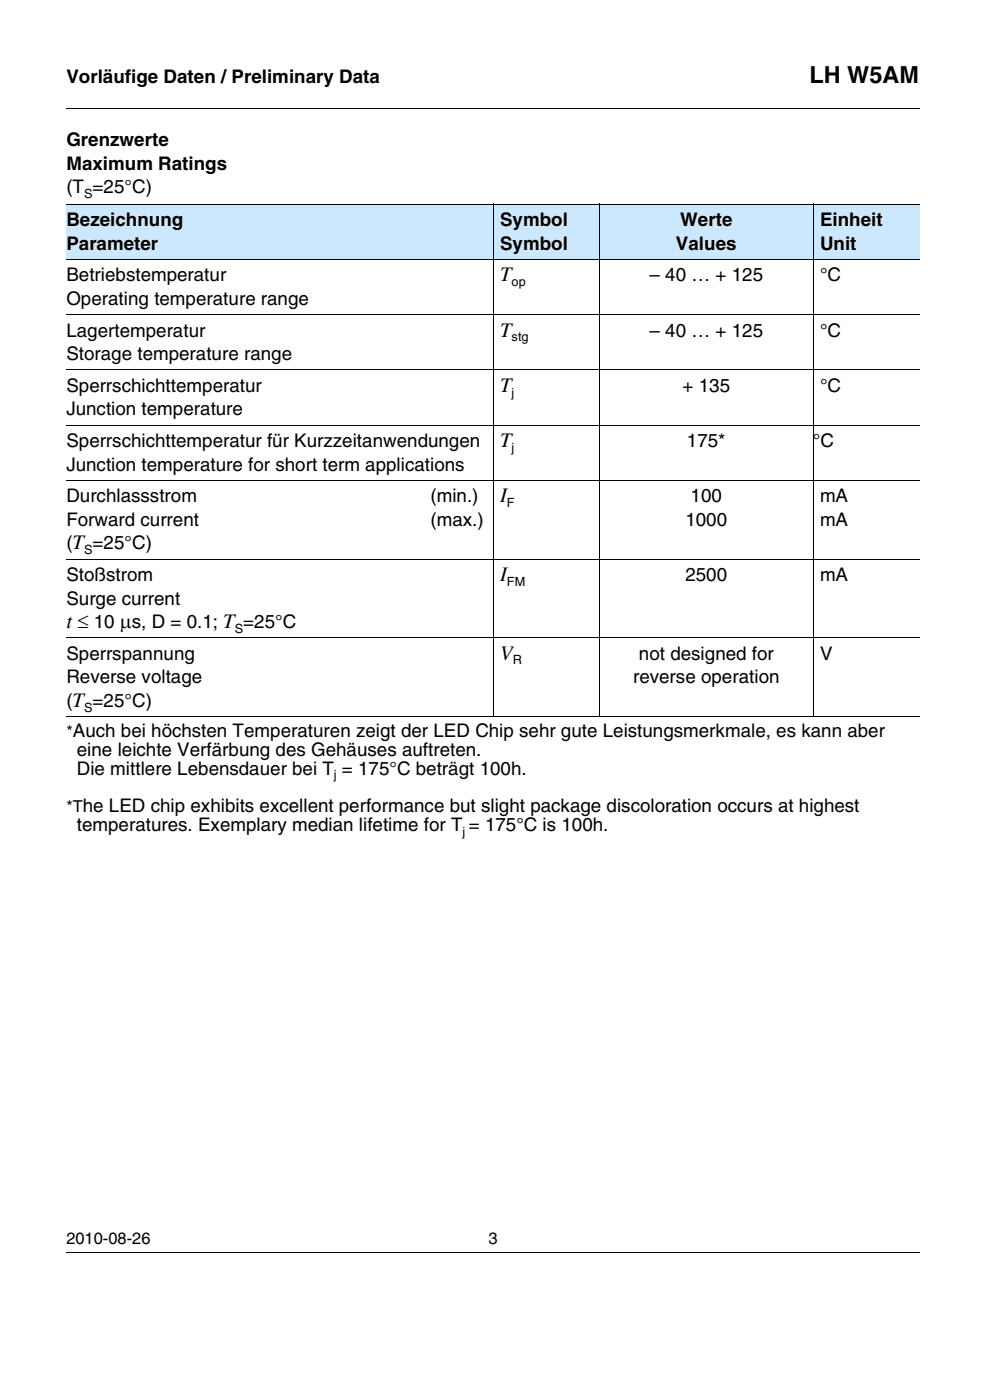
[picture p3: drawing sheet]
<svg xmlns="http://www.w3.org/2000/svg" width="207mm" height="294mm" viewBox="0 0 207 294" stroke-linecap="round" stroke-linejoin="round" font-family="sans-serif">
<defs><g id="words">
<text font-size="4.9" x="170" y="17.4">LH W5AM</text>
<g font-size="4.3">
<text x="105" y="59.1">T</text>
<text x="105" y="70.7">T</text>
<text x="105" y="82.3">T</text>
<text x="105" y="94">T</text>
<text x="105" y="105.6">I</text>
<text x="105" y="122.1">I</text>
<text x="13.9" y="132">t ≤ 10 μs, D = 0.1; T =25°C</text>
<text x="105" y="138.6">V</text>
</g>
<g font-size="3.9">
<text x="13.9" y="17.4">Vorläufige Daten / Preliminary Data</text>
<text x="13.9" y="30.7">Grenzwerte</text>
<text x="13.9" y="35.7">Maximum Ratings</text>
<text x="13.9" y="40.6">(T =25°C)</text>
<text x="13.9" y="47.5">Bezeichnung</text>
<text x="105" y="47.5">Symbol</text>
<text x="142.9" y="47.5">Werte</text>
<text x="172.2" y="47.5">Einheit</text>
<text x="13.9" y="52.5">Parameter</text>
<text x="105" y="52.5">Symbol</text>
<text x="142" y="52.5">Values</text>
<text x="172.2" y="52.5">Unit</text>
<text x="13.9" y="59.1">Betriebstemperatur</text>
<text x="136.4" y="59.1">– 40 … + 125</text>
<text x="172.2" y="59.1">°C</text>
<text x="13.9" y="64.1">Operating temperature range</text>
<text x="13.9" y="70.7">Lagertemperatur</text>
<text x="136.4" y="70.7">– 40 … + 125</text>
<text x="172.2" y="70.7">°C</text>
<text x="13.9" y="75.7">Storage temperature range</text>
<text x="13.9" y="82.3">Sperrschichttemperatur</text>
<text x="143.3" y="82.3">+ 135</text>
<text x="172.2" y="82.3">°C</text>
<text x="13.9" y="87.3">Junction temperature</text>
<text x="13.9" y="93.9">Sperrschichttemperatur für Kurzzeitanwendungen</text>
<text x="144.3" y="93.9">175*</text>
<text x="170.7" y="93.9">°C</text>
<text x="13.9" y="98.9">Junction temperature for short term applications</text>
<text x="13.9" y="105.6">Durchlassstrom</text>
<text x="90.4" y="105.6">(min.)</text>
<text x="145" y="105.6">100</text>
<text x="172.2" y="105.6">mA</text>
<text x="13.9" y="110.5">Forward current</text>
<text x="90.4" y="110.5">(max.)</text>
<text x="144" y="110.5">1000</text>
<text x="172.2" y="110.5">mA</text>
<text x="13.9" y="115.4">(T =25°C)</text>
<text x="13.9" y="122.1">Stoßstrom</text>
<text x="144" y="122.1">2500</text>
<text x="172.2" y="122.1">mA</text>
<text x="13.9" y="127">Surge current</text>
<text x="13.9" y="138.6">Sperrspannung</text>
<text x="13.9" y="143.6">Reverse voltage</text>
<text x="133" y="143.6">reverse operation</text>
<text x="134.2" y="138.6">not designed for</text>
<text x="172.2" y="138.6">V</text>
<text x="13.9" y="148.5">(T =25°C)</text>
<text x="15.3" y="154.9">Auch bei höchsten Temperaturen zeigt der LED Chip sehr gute Leistungsmerkmale, es kann aber</text>
<text x="16.1" y="158.8">eine leichte Verfärbung des Gehäuses auftreten.</text>
<text x="16.1" y="162.8">Die mittlere Lebensdauer bei T = 175°C beträgt 100h.</text>
<text x="17.4" y="170.7">he LED chip exhibits excellent performance but slight package discoloration occurs at highest</text>
<text x="16.1" y="174.6">temperatures. Exemplary median lifetime for T = 175°C is 100h.</text>
</g>
<g font-size="3.5">
<text x="13.9" y="154.9">*</text>
<text x="13.9" y="170.7">*T</text>
<text x="13.9" y="261.4">2010-08-26</text>
<text x="102.6" y="261.4">3</text>
</g>
<g font-size="2.7">
<text x="17.7" y="41.6">S</text>
<text x="107.4" y="60.1">op</text>
<text x="107.4" y="71.7">stg</text>
<text x="107.4" y="83.3">j</text>
<text x="107.4" y="94.9">j</text>
<text x="106.5" y="106.6">F</text>
<text x="17.7" y="116.4">S</text>
<text x="106.5" y="123.1">FM</text>
<text x="49.3" y="133">S</text>
<text x="107.7" y="139.6">R</text>
<text x="17.7" y="149.5">S</text>
<text x="70.1" y="163.8">j</text>
<text x="97.1" y="175.6">j</text>
</g>
</g></defs>
<path d="M13.9 22.8v.1zM13.9 263.2v.2z" fill="#000"/>
<path d="M13.9 22.9h179.3M13.9 263.3h179.3" fill="none" stroke="#000" stroke-width=".21"/>
<path d="M139.4 264.1h53.7v20.3h-53.7z" fill="#fff"/>
<g fill="#cbe8ff">
<path d="M13.9 42.9h89.6v11.6h-89.6z"/>
<path d="M103.5 42.9h22.4v11.6h-22.4z"/>
<path d="M125.9 42.9h44.8v11.6h-44.8z"/>
<path d="M170.7 42.9h22.5v11.6h-22.5z"/>
</g>
<path d="M13.9 42.9h179.3M13.9 54.5h179.3M103.5 42.8v107.9M126 42.8v107.9M170.7 42.8v107.9M13.9 66.1h179.3M13.9 77.7h179.3M13.9 89.4h179.3M13.9 101h179.3M13.9 117.5h179.3M13.9 134h179.3M13.9 150.6h179.3" fill="none" stroke="#000" stroke-width=".21"/>
<use href="#words"/>
</svg>
